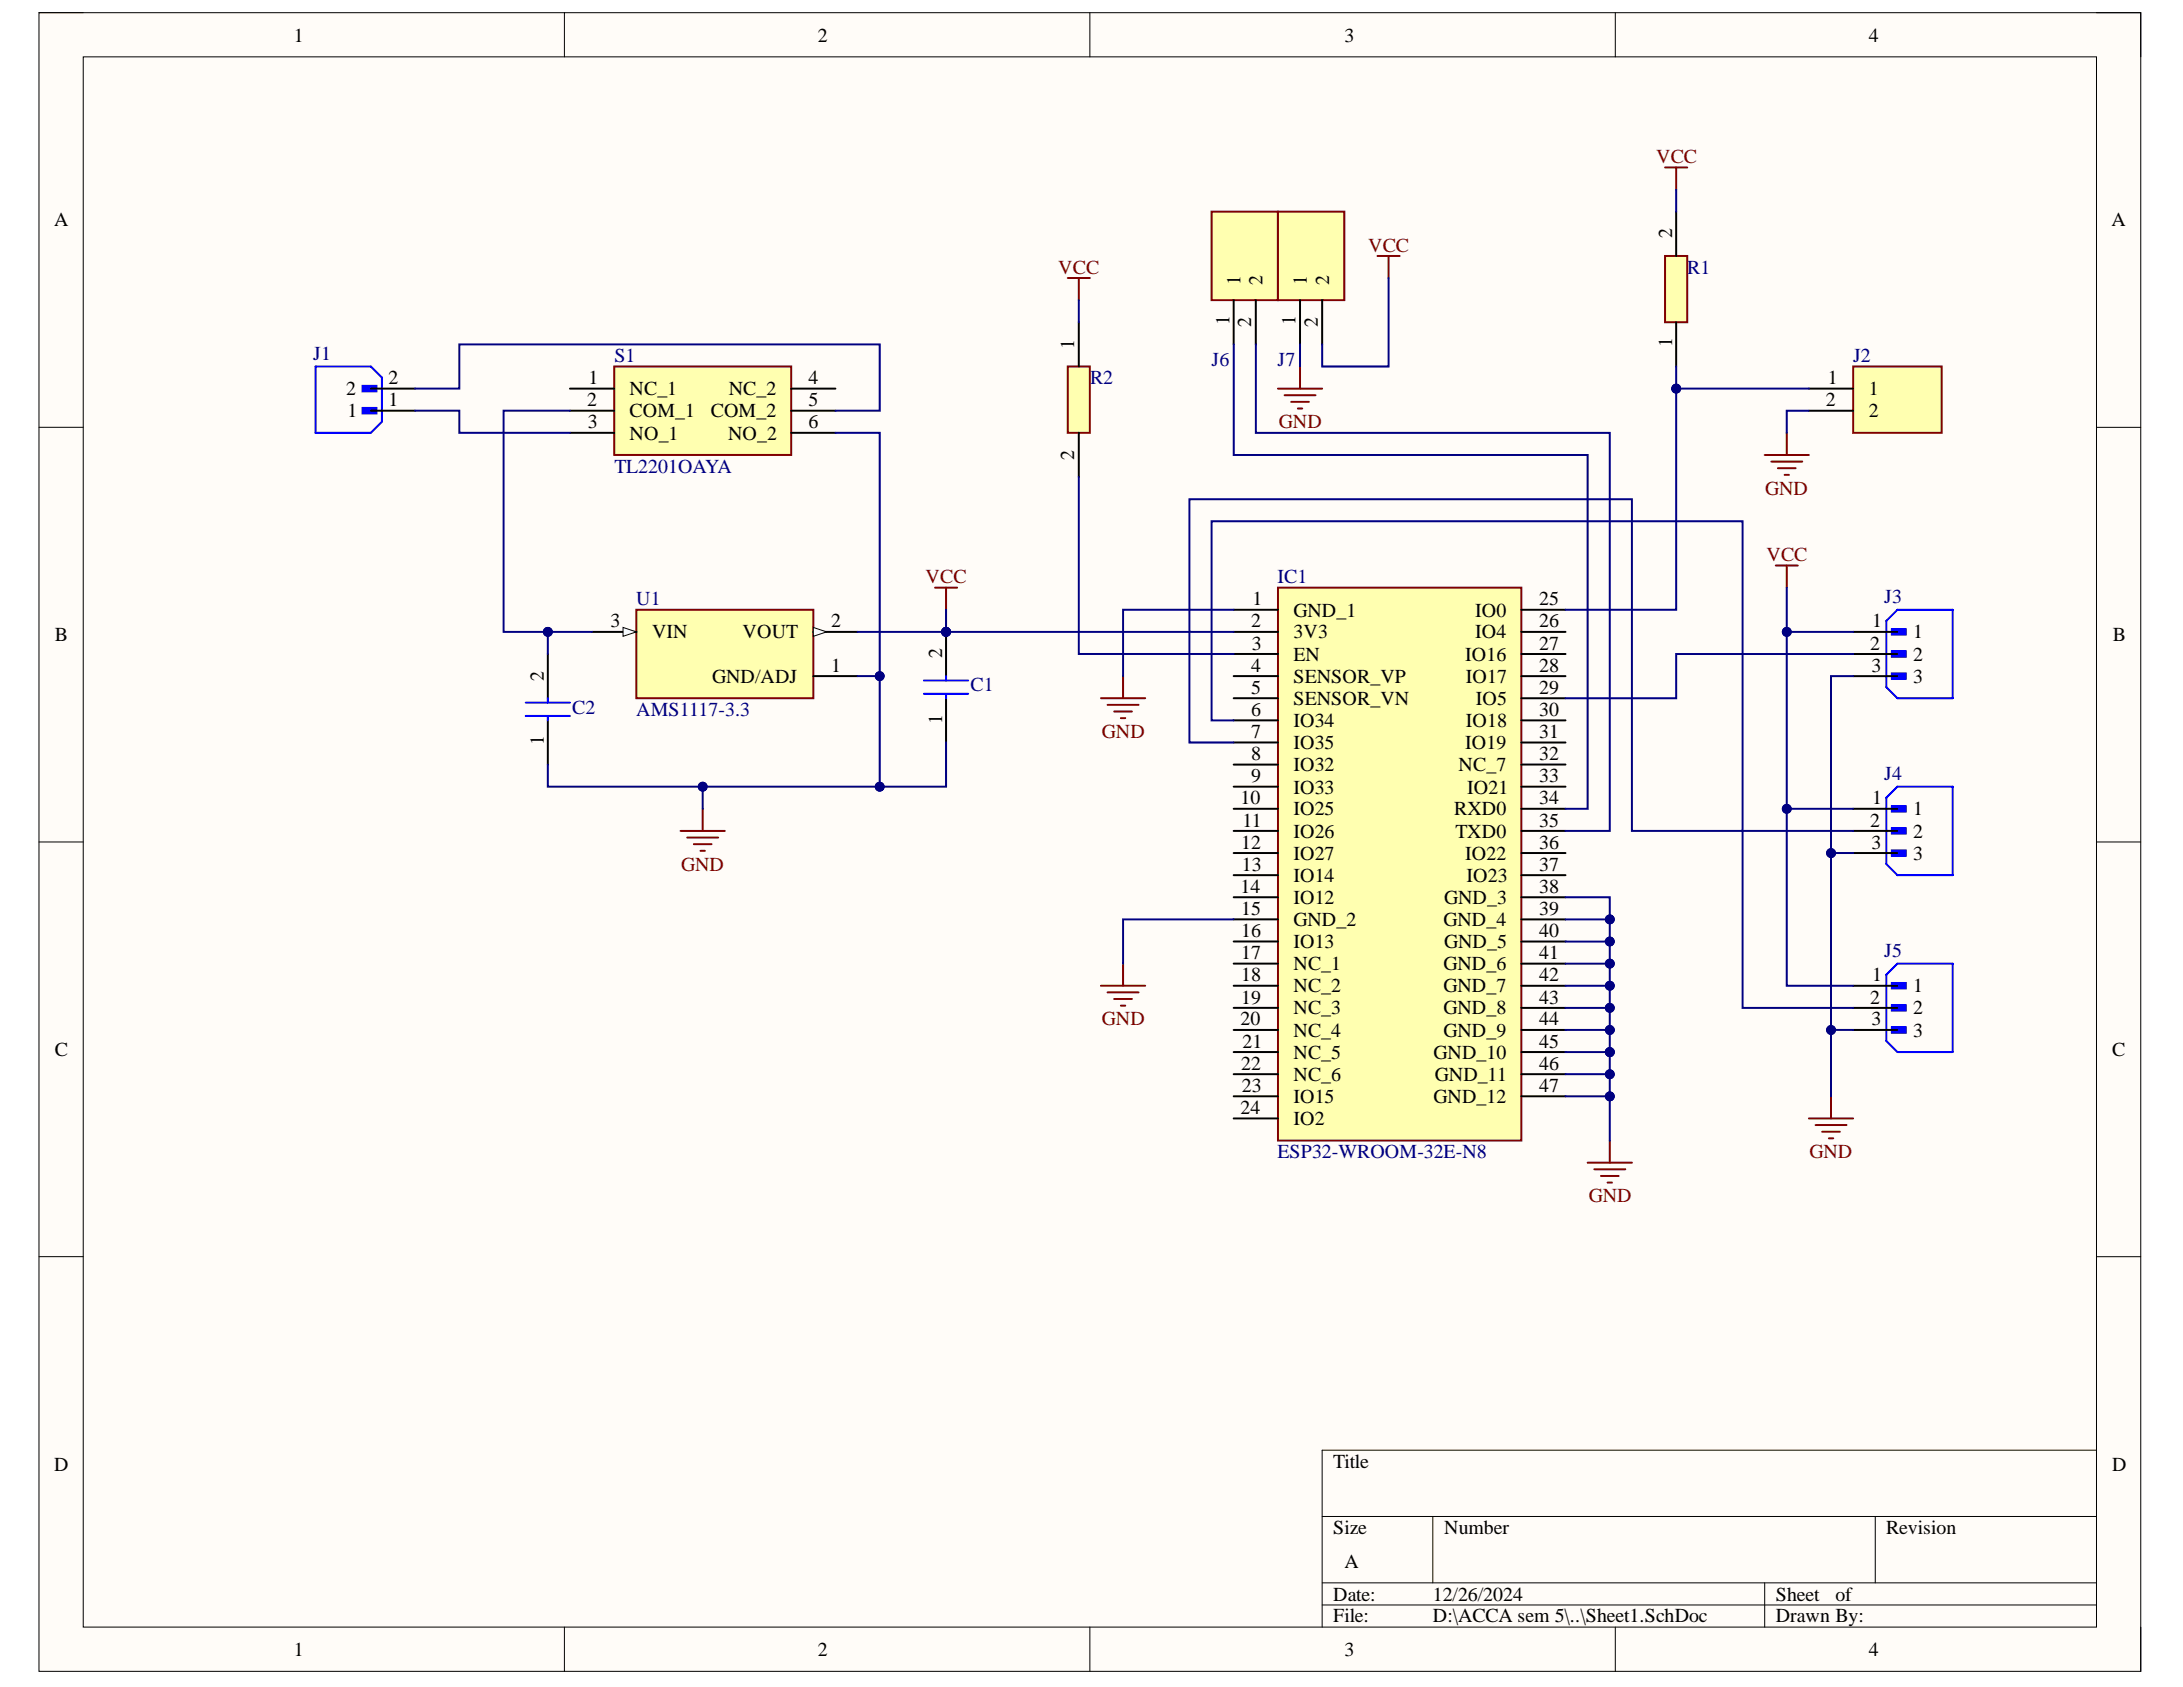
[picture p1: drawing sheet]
<svg xmlns="http://www.w3.org/2000/svg" width="279mm" height="216mm" viewBox="0 0 279 216" stroke-linecap="round" stroke-linejoin="round" font-family="sans-serif">
<defs><g id="words">
<g font-size="2.5">
<text x="37.6" y="5.3">1</text>
<text x="104.7" y="5.3">2</text>
<text x="172.1" y="5.3">3</text>
<text x="239.2" y="5.3">4</text>
<text x="6.9" y="29">A</text>
<text x="270.2" y="29">A</text>
<text x="214" y="30.5" transform="rotate(-90 214 30.5)">2</text>
<text x="157.4" y="41.7" transform="rotate(-90 157.4 41.7)">1</text>
<text x="158.8" y="36.4" transform="rotate(-90 158.8 36.4)">1</text>
<text x="160.1" y="41.8" transform="rotate(-90 160.1 41.8)">2</text>
<text x="161.6" y="36.4" transform="rotate(-90 161.6 36.4)">2</text>
<text x="165.8" y="41.7" transform="rotate(-90 165.8 41.7)">1</text>
<text x="167.2" y="36.4" transform="rotate(-90 167.2 36.4)">1</text>
<text x="168.7" y="41.8" transform="rotate(-90 168.7 41.8)">2</text>
<text x="170.1" y="36.4" transform="rotate(-90 170.1 36.4)">2</text>
<text x="137.5" y="44.6" transform="rotate(-90 137.5 44.6)">1</text>
<text x="214" y="44.4" transform="rotate(-90 214 44.4)">1</text>
<text x="44.3" y="50.6">2</text>
<text x="44.5" y="53.4">1</text>
<text x="49.7" y="52">1</text>
<text x="49.7" y="49.2">2</text>
<text x="75.2" y="52">2</text>
<text x="75.3" y="49.2">1</text>
<text x="80.6" y="50.6">NC_1</text>
<text x="80.6" y="53.4">COM_1</text>
<text x="91" y="53.4">COM_2</text>
<text x="93.3" y="50.6">NC_2</text>
<text x="103.5" y="49.2">4</text>
<text x="103.5" y="52">5</text>
<text x="233.7" y="52">2</text>
<text x="234" y="49.2">1</text>
<text x="239.2" y="50.6">1</text>
<text x="239.2" y="53.4">2</text>
<text x="75.3" y="54.8">3</text>
<text x="80.6" y="56.3">NO_1</text>
<text x="93.2" y="56.3">NO_2</text>
<text x="103.5" y="54.8">6</text>
<text x="137.5" y="58.8" transform="rotate(-90 137.5 58.8)">2</text>
<text x="160.3" y="77.5">1</text>
<text x="197" y="77.5">25</text>
<text x="7" y="82.1">B</text>
<text x="78.1" y="80.3">3</text>
<text x="83.5" y="81.7">VIN</text>
<text x="95" y="81.7">VOUT</text>
<text x="106.4" y="80.3">2</text>
<text x="160.1" y="80.3">2</text>
<text x="160.2" y="83.2">3</text>
<text x="165.6" y="78.9">GND_1</text>
<text x="165.6" y="81.7">3V3</text>
<text x="188.8" y="78.9">IO0</text>
<text x="188.8" y="81.7">IO4</text>
<text x="197" y="80.3">26</text>
<text x="197" y="83.2">27</text>
<text x="239.4" y="83.2">2</text>
<text x="239.6" y="80.3">1</text>
<text x="244.9" y="81.7">1</text>
<text x="270.4" y="82.1">B</text>
<text x="69.6" y="87.1" transform="rotate(-90 69.6 87.1)">2</text>
<text x="91.1" y="87.4">GND/ADJ</text>
<text x="106.4" y="85.9">1</text>
<text x="120.6" y="84.2" transform="rotate(-90 120.6 84.2)">2</text>
<text x="160.1" y="85.9">4</text>
<text x="160.1" y="88.8">5</text>
<text x="165.6" y="84.6">EN</text>
<text x="165.6" y="87.4">SENSOR_VP</text>
<text x="187.5" y="84.6">IO16</text>
<text x="187.6" y="87.4">IO17</text>
<text x="197" y="85.9">28</text>
<text x="197" y="88.8">29</text>
<text x="239.5" y="85.9">3</text>
<text x="244.9" y="84.6">2</text>
<text x="244.9" y="87.4">3</text>
<text x="69.6" y="95.4" transform="rotate(-90 69.6 95.4)">1</text>
<text x="120.6" y="92.6" transform="rotate(-90 120.6 92.6)">1</text>
<text x="160.1" y="91.6">6</text>
<text x="160.1" y="94.5">7</text>
<text x="165.6" y="90.3">SENSOR_VN</text>
<text x="165.6" y="93">IO34</text>
<text x="165.6" y="95.9">IO35</text>
<text x="187.5" y="95.9">IO19</text>
<text x="187.6" y="93">IO18</text>
<text x="188.9" y="90.3">IO5</text>
<text x="197" y="91.6">30</text>
<text x="197" y="94.5">31</text>
<text x="160.1" y="97.3">8</text>
<text x="160.1" y="100.1">9</text>
<text x="165.6" y="98.7">IO32</text>
<text x="165.6" y="101.6">IO33</text>
<text x="186.7" y="98.7">NC_7</text>
<text x="187.8" y="101.6">IO21</text>
<text x="197" y="97.3">32</text>
<text x="197" y="100.1">33</text>
<text x="158.8" y="102.9">10</text>
<text x="159" y="105.8">11</text>
<text x="165.6" y="104.4">IO25</text>
<text x="165.6" y="107.2">IO26</text>
<text x="186.1" y="104.4">RXD0</text>
<text x="186.3" y="107.2">TXD0</text>
<text x="197" y="102.9">34</text>
<text x="197" y="105.8">35</text>
<text x="239.4" y="105.8">2</text>
<text x="239.6" y="102.9">1</text>
<text x="244.9" y="104.4">1</text>
<text x="244.9" y="107.2">2</text>
<text x="158.9" y="108.6">12</text>
<text x="159" y="111.5">13</text>
<text x="165.6" y="110">IO27</text>
<text x="165.6" y="112.8">IO14</text>
<text x="187.5" y="110">IO22</text>
<text x="187.7" y="112.8">IO23</text>
<text x="197" y="108.6">36</text>
<text x="197" y="111.5">37</text>
<text x="239.5" y="108.6">3</text>
<text x="244.9" y="110">3</text>
<text x="158.8" y="114.3">14</text>
<text x="158.9" y="117.1">15</text>
<text x="158.9" y="119.9">16</text>
<text x="165.6" y="115.7">IO12</text>
<text x="165.6" y="118.5">GND_2</text>
<text x="184.7" y="118.5">GND_4</text>
<text x="184.8" y="115.7">GND_3</text>
<text x="197" y="114.3">38</text>
<text x="197" y="117.1">39</text>
<text x="197" y="119.9">40</text>
<text x="158.9" y="122.8">17</text>
<text x="158.9" y="125.6">18</text>
<text x="165.6" y="121.4">IO13</text>
<text x="165.6" y="124.1">NC_1</text>
<text x="184.7" y="124.1">GND_6</text>
<text x="184.8" y="121.4">GND_5</text>
<text x="197" y="122.8">41</text>
<text x="197" y="125.6">42</text>
<text x="239.6" y="125.6">1</text>
<text x="158.8" y="131.2">20</text>
<text x="158.9" y="128.5">19</text>
<text x="165.6" y="127">NC_2</text>
<text x="165.6" y="129.8">NC_3</text>
<text x="184.7" y="127">GND_7</text>
<text x="184.7" y="129.8">GND_8</text>
<text x="197" y="128.5">43</text>
<text x="197" y="131.2">44</text>
<text x="239.4" y="128.5">2</text>
<text x="239.5" y="131.2">3</text>
<text x="244.9" y="127">1</text>
<text x="244.9" y="129.8">2</text>
<text x="7" y="135.1">C</text>
<text x="158.9" y="136.9">22</text>
<text x="159" y="134.1">21</text>
<text x="165.6" y="132.7">NC_4</text>
<text x="165.6" y="135.5">NC_5</text>
<text x="183.5" y="135.5">GND_10</text>
<text x="184.7" y="132.7">GND_9</text>
<text x="197" y="134.1">45</text>
<text x="197" y="136.9">46</text>
<text x="244.9" y="132.7">3</text>
<text x="270.3" y="135.1">C</text>
<text x="158.8" y="142.6">24</text>
<text x="159" y="139.8">23</text>
<text x="165.6" y="138.3">NC_6</text>
<text x="165.6" y="141.1">IO15</text>
<text x="183.5" y="141.1">GND_12</text>
<text x="183.6" y="138.3">GND_11</text>
<text x="197" y="139.8">47</text>
<text x="165.6" y="144">IO2</text>
<text x="6.9" y="188.2">D</text>
<text x="170.6" y="187.9">Title</text>
<text x="270.3" y="188.2">D</text>
<text x="170.6" y="196.3">Size</text>
<text x="184.8" y="196.3">Number</text>
<text x="241.4" y="196.3">Revision</text>
<text x="172.1" y="200.6">A</text>
<text x="170.6" y="204.9">Date:</text>
<text x="170.6" y="207.6">File:</text>
<text x="183.4" y="204.9">12/26/2024</text>
<text x="183.4" y="207.6">D:\ACCA sem 5\..\Sheet1.SchDoc</text>
<text x="227.3" y="204.9">Sheet</text>
<text x="227.3" y="207.6">Drawn By:</text>
<text x="234.9" y="204.9">of</text>
<text x="37.6" y="212">1</text>
<text x="104.7" y="212">2</text>
<text x="172.1" y="212">3</text>
<text x="239.2" y="212">4</text>
</g>
<g font-size="2.5" fill="#800000">
<text x="212" y="20.9">VCC</text>
<text x="135.5" y="35.1">VCC</text>
<text x="175.1" y="32.2">VCC</text>
<text x="163.7" y="54.8">GND</text>
<text x="225.9" y="63.3">GND</text>
<text x="226.1" y="71.8">VCC</text>
<text x="118.5" y="74.6">VCC</text>
<text x="141" y="94.5">GND</text>
<text x="87.2" y="111.5">GND</text>
<text x="141" y="131.2">GND</text>
<text x="231.6" y="148.2">GND</text>
<text x="203.3" y="153.9">GND</text>
</g>
<g font-size="2.5" fill="#000080">
<text x="215.9" y="35.1">R1</text>
<text x="40.1" y="46">J1</text>
<text x="78.6" y="46.4">S1</text>
<text x="155.1" y="46.9">J6</text>
<text x="163.5" y="46.9">J7</text>
<text x="237.2" y="46.4">J2</text>
<text x="139.5" y="49.2">R2</text>
<text x="78.6" y="60.5">TL2201OAYA</text>
<text x="81.4" y="77.5">U1</text>
<text x="163.5" y="74.6">IC1</text>
<text x="241.1" y="77.2">J3</text>
<text x="124.2" y="88.5">C1</text>
<text x="73.2" y="91.3">C2</text>
<text x="81.4" y="91.6">AMS1117-3.3</text>
<text x="241.1" y="99.8">J4</text>
<text x="241.1" y="122.5">J5</text>
<text x="163.5" y="148.2">ESP32-WROOM-32E-N8</text>
</g>
</g></defs>
<path d="M5 1.6h269v212.3h-269z" fill-rule="evenodd" fill="#fffcf8"/>
<path d="M5 1.6h269v212.3h-269z" fill="none" stroke="#000" stroke-width=".13"/>
<path d="M10.7 7.3h257.6v200.9h-257.6z" fill-rule="evenodd" fill="#fffcf8"/>
<g fill="none" stroke="#000" stroke-width=".13">
<path d="M5 1.6h5.7M10.7 7.3h257.6v200.9h-257.6zM72.2 1.6v5.7M139.5 1.6v5.7M206.7 1.6v5.7M268.3 1.6h5.7v5.7M5 54.7h5.7M268.3 54.7h5.7M5 107.8h5.7M268.3 107.8h5.7M5 160.8h5.7M268.3 160.8h5.7"/>
<path d="M169.2 194.1h99.1M183.4 194.1v8.5M240 194.1v8.5M268.3 185.6h-99.1v22.6M72.2 208.2v5.7M139.5 208.2v5.7M169.2 202.6h99.1M169.2 205.4h99.1M206.7 208.2v5.7M225.9 202.6v5.6M274 208.2v5.7"/>
</g>
<path d="M163.6 75.2h31.1v70.8h-31.1z" fill-rule="evenodd" fill="#ffffb0"/>
<path d="M163.6 75.2h31.1v70.8h-31.1z" fill="none" stroke="#800000" stroke-width=".25"/>
<g fill="none" stroke="#000" stroke-width=".25">
<path d="M157.9 78h5.7M194.7 78h5.7M157.9 80.9h5.7M157.9 83.7h5.7M157.9 86.5h5.7M157.9 89.4h5.7M157.9 92.2h5.7M157.9 95h5.7M157.9 97.9h5.7M194.7 80.9h5.7M194.7 83.7h5.7M194.7 86.5h5.7"/>
<path d="M194.7 89.4h5.7M194.7 92.2h5.7M194.7 95h5.7M194.7 97.8h5.7M157.9 100.7h5.7M157.9 103.5h5.7M157.9 106.3h5.7M157.9 109.2h5.7M157.9 112h5.7M157.9 114.8h5.7M157.9 117.7h5.7M194.7 100.7h5.7"/>
<path d="M194.7 103.5h5.7M194.7 106.3h5.7M194.7 109.2h5.7M194.7 112h5.7M194.7 114.8h5.7M194.7 117.7h5.7M157.9 120.5h5.7M157.9 123.3h5.7M157.9 126.2h5.7M157.9 129h5.7M157.9 131.8h5.7M157.9 134.6h5.7"/>
<path d="M157.9 137.5h5.7M194.7 120.5h5.7M194.7 123.3h5.7M194.7 126.2h5.7M194.7 129h5.7M194.7 131.8h5.7M194.7 134.6h5.7M194.7 137.5h5.7M157.9 140.3h5.7M157.9 143.1h5.7M194.7 140.3h5.7"/>
</g>
<path d="M242.1 80.5h1.8v.7h-1.8z" fill-rule="evenodd" fill="#00f"/>
<path d="M242.1 80.5h1.8v.7h-1.8z" fill="none" stroke="#00f" stroke-width=".25"/>
<path d="M242.1 83.3h1.8v.7h-1.8z" fill-rule="evenodd" fill="#00f"/>
<path d="M242.1 83.3h1.8v.7h-1.8z" fill="none" stroke="#00f" stroke-width=".25"/>
<path d="M242.1 86.2h1.8v.7h-1.8z" fill-rule="evenodd" fill="#00f"/>
<path d="M241.4 79.5l1.4-1.5h7.1v11.4h-7.1l-1.4-1.5zM242.1 86.2h1.8v.7h-1.8z" fill="none" stroke="#00f" stroke-width=".25"/>
<path d="M237.2 80.9h5.6M237.2 83.7h5.6M237.2 86.5h5.6" fill="none" stroke="#000" stroke-width=".25"/>
<path d="M242.1 125.8h1.8v.7h-1.8z" fill-rule="evenodd" fill="#00f"/>
<path d="M242.1 125.8h1.8v.7h-1.8z" fill="none" stroke="#00f" stroke-width=".25"/>
<path d="M242.1 128.6h1.8v.7h-1.8z" fill-rule="evenodd" fill="#00f"/>
<path d="M242.1 128.6h1.8v.7h-1.8z" fill="none" stroke="#00f" stroke-width=".25"/>
<path d="M242.1 131.5h1.8v.7h-1.8z" fill-rule="evenodd" fill="#00f"/>
<path d="M241.4 124.7l1.4-1.4h7.1v11.3h-7.1l-1.4-1.4zM242.1 131.5h1.8v.7h-1.8z" fill="none" stroke="#00f" stroke-width=".25"/>
<path d="M237.2 126.2h5.6M237.2 129h5.6M237.2 131.8h5.6" fill="none" stroke="#000" stroke-width=".25"/>
<path d="M242.1 103.2h1.8v.7h-1.8z" fill-rule="evenodd" fill="#00f"/>
<path d="M242.1 103.2h1.8v.7h-1.8z" fill="none" stroke="#00f" stroke-width=".25"/>
<path d="M242.1 106h1.8v.7h-1.8z" fill-rule="evenodd" fill="#00f"/>
<path d="M242.1 106h1.8v.7h-1.8z" fill="none" stroke="#00f" stroke-width=".25"/>
<path d="M242.1 108.8h1.8v.7h-1.8z" fill-rule="evenodd" fill="#00f"/>
<path d="M241.4 102.1l1.4-1.4h7.1v11.3h-7.1l-1.4-1.4zM242.1 108.8h1.8v.7h-1.8z" fill="none" stroke="#00f" stroke-width=".25"/>
<path d="M237.2 103.5h5.6M237.2 106.3h5.6M237.2 109.2h5.6" fill="none" stroke="#000" stroke-width=".25"/>
<path d="M81.4 78h22.7v11.4h-22.7z" fill-rule="evenodd" fill="#ffffb0"/>
<path d="M81.4 78h22.7v11.4h-22.7z" fill="none" stroke="#800000" stroke-width=".25"/>
<path d="M75.8 80.9h5.6" fill="none" stroke="#000" stroke-width=".25"/>
<path d="M79.7 80.3l1.7 .6-1.7 .5z" fill="#f8fcff"/>
<path d="M79.7 80.3l1.7 .6-1.7 .5z" fill="none" stroke="#000" stroke-width=".13"/>
<path d="M104.1 80.9h5.7" fill="none" stroke="#000" stroke-width=".25"/>
<path d="M104.1 80.3l1.7 .6-1.7 .5z" fill="#f8fcff"/>
<path d="M104.1 80.3l1.7 .6-1.7 .5z" fill="none" stroke="#000" stroke-width=".13"/>
<path d="M70.1 83.7v5.7M70.1 92.2v5.7M104.1 86.5h5.7" fill="none" stroke="#000" stroke-width=".25"/>
<path d="M67.3 91.6h5.6M67.3 89.9h5.6M70.1 89.4v.5M70.1 91.6v.6" fill="none" stroke="#00f" stroke-width=".25"/>
<circle cx="121.1" cy="80.9" r=".57" fill="#000080"/>
<circle cx="121.1" cy="80.9" r=".57" fill="none" stroke="#000080" stroke-width=".13"/>
<path d="M121.1 80.9v5.6M121.1 89.4v5.6" fill="none" stroke="#000" stroke-width=".25"/>
<circle cx="121.1" cy="80.9" r=".57" fill="#000080"/>
<circle cx="121.1" cy="80.9" r=".57" fill="none" stroke="#000080" stroke-width=".13"/>
<path d="M118.3 88.8h5.6M118.3 87.1h5.6M121.1 86.5v.6M121.1 88.8v.6" fill="none" stroke="#00f" stroke-width=".25"/>
<path d="M46.4 52.2h1.8v.7h-1.8z" fill-rule="evenodd" fill="#00f"/>
<path d="M46.4 52.2h1.8v.7h-1.8z" fill="none" stroke="#00f" stroke-width=".25"/>
<path d="M46.4 49.4h1.8v.7h-1.8z" fill-rule="evenodd" fill="#00f"/>
<path d="M40.4 46.9h7.1l1.4 1.4v5.7l-1.4 1.4h-7.1zM46.4 49.4h1.8v.7h-1.8z" fill="none" stroke="#00f" stroke-width=".25"/>
<path d="M47.5 52.6h5.6M47.5 49.7h5.6" fill="none" stroke="#000" stroke-width=".25"/>
<g fill="none" stroke="#800000" stroke-width=".25">
<path d="M227.3 72.4h2.8M228.7 72.4v2.8M140.9 89.4h5.7M141.8 90.2h3.9M142.6 91.1h2.3M143.5 91.9h.5M143.7 86.5v2.9M87.1 106.3h5.7M88 107.2h3.9M88.8 108h2.3M89.7 108.9h.5M89.9 103.5v2.8"/>
<path d="M140.9 126.2h5.7M141.8 127h3.9M142.6 127.8h2.3M143.5 128.7h.5M143.7 123.3v2.9M203.2 148.8h5.7M204.1 149.6h3.9M204.9 150.5h2.3M205.7 151.3h.6M206 146v2.8M231.5 143.1h5.7M232.4 144h3.9"/>
<path d="M233.2 144.8h2.3M234.1 145.7h.5M234.3 140.3v2.8"/>
</g>
<path d="M136.7 46.9h2.8v8.5h-2.8z" fill-rule="evenodd" fill="#ffffb0"/>
<path d="M136.7 35.6h2.8M138.1 35.6v2.8M136.7 46.9h2.8v8.5h-2.8zM119.7 75.2h2.8M121.1 75.2v2.8" fill="none" stroke="#800000" stroke-width=".25"/>
<path d="M138.1 41.2v5.7M138.1 55.4v5.7" fill="none" stroke="#000" stroke-width=".25"/>
<path d="M237.2 46.9h11.3v8.5h-11.3z" fill-rule="evenodd" fill="#ffffb0"/>
<path d="M237.2 46.9h11.3v8.5h-11.3z" fill="none" stroke="#800000" stroke-width=".25"/>
<path d="M231.5 49.7h5.7M231.5 52.6h5.7" fill="none" stroke="#000" stroke-width=".25"/>
<path d="M213.1 32.8h2.8v8.4h-2.8z" fill-rule="evenodd" fill="#ffffb0"/>
<path d="M213.1 32.8h2.8v8.4h-2.8zM213.1 21.4h2.8M214.5 21.4v2.9M225.9 58.2h5.6M226.7 59.1h4M227.6 59.9h2.2M228.7 55.4v2.8M228.4 60.8h.6" fill="none" stroke="#800000" stroke-width=".25"/>
<path d="M214.5 27.1v5.7M214.5 41.2v5.7" fill="none" stroke="#000" stroke-width=".25"/>
<path d="M78.6 46.9h22.7v11.3h-22.7z" fill-rule="evenodd" fill="#ffffb0"/>
<path d="M78.6 46.9h22.7v11.3h-22.7z" fill="none" stroke="#800000" stroke-width=".25"/>
<path d="M72.9 49.7h5.7M72.9 52.6h5.7M72.9 55.4h5.7M101.3 49.7h5.6M101.3 52.6h5.6M101.3 55.4h5.6" fill="none" stroke="#000" stroke-width=".25"/>
<path d="M155.1 27.1h8.5v11.3h-8.5z" fill-rule="evenodd" fill="#ffffb0"/>
<path d="M155.1 27.1h8.5v11.3h-8.5z" fill="none" stroke="#800000" stroke-width=".25"/>
<path d="M157.9 38.4v5.7M160.7 38.4v5.7" fill="none" stroke="#000" stroke-width=".25"/>
<path d="M163.6 27.1h8.5v11.3h-8.5z" fill-rule="evenodd" fill="#ffffb0"/>
<path d="M163.6 27.1h8.5v11.3h-8.5z" fill="none" stroke="#800000" stroke-width=".25"/>
<path d="M166.4 38.4v5.7M169.2 38.4v5.7" fill="none" stroke="#000" stroke-width=".25"/>
<path d="M121.1 95v5.7h-51v-2.8" fill="none" stroke="#000080" stroke-width=".25"/>
<circle cx="89.9" cy="100.7" r=".57" fill="#000080"/>
<circle cx="89.9" cy="100.7" r=".57" fill="none" stroke="#000080" stroke-width=".13"/>
<circle cx="112.6" cy="100.7" r=".57" fill="#000080"/>
<circle cx="112.6" cy="100.7" r=".57" fill="none" stroke="#000080" stroke-width=".13"/>
<path d="M109.8 80.9h48.1" fill="none" stroke="#000080" stroke-width=".25"/>
<circle cx="121.1" cy="80.9" r=".57" fill="#000080"/>
<circle cx="121.1" cy="80.9" r=".57" fill="none" stroke="#000080" stroke-width=".13"/>
<path d="M106.9 55.4h5.7v31.1h-2.8" fill="none" stroke="#000080" stroke-width=".25"/>
<circle cx="112.6" cy="86.5" r=".57" fill="#000080"/>
<circle cx="112.6" cy="86.5" r=".57" fill="none" stroke="#000080" stroke-width=".13"/>
<path d="M112.6 86.5v14.2" fill="none" stroke="#000080" stroke-width=".25"/>
<circle cx="112.6" cy="86.5" r=".57" fill="#000080"/>
<circle cx="112.6" cy="86.5" r=".57" fill="none" stroke="#000080" stroke-width=".13"/>
<circle cx="112.6" cy="100.7" r=".57" fill="#000080"/>
<circle cx="112.6" cy="100.7" r=".57" fill="none" stroke="#000080" stroke-width=".13"/>
<path d="M89.9 100.7v2.8" fill="none" stroke="#000080" stroke-width=".25"/>
<circle cx="89.9" cy="100.7" r=".57" fill="#000080"/>
<circle cx="89.9" cy="100.7" r=".57" fill="none" stroke="#000080" stroke-width=".13"/>
<path d="M157.9 78h-14.2v8.5M200.4 140.3h5.6" fill="none" stroke="#000080" stroke-width=".25"/>
<circle cx="206" cy="140.3" r=".56" fill="#000080"/>
<circle cx="206" cy="140.3" r=".56" fill="none" stroke="#000080" stroke-width=".13"/>
<path d="M200.4 126.2h5.6v2.8" fill="none" stroke="#000080" stroke-width=".25"/>
<circle cx="206" cy="126.2" r=".56" fill="#000080"/>
<circle cx="206" cy="126.2" r=".56" fill="none" stroke="#000080" stroke-width=".13"/>
<circle cx="206" cy="129" r=".56" fill="#000080"/>
<circle cx="206" cy="129" r=".56" fill="none" stroke="#000080" stroke-width=".13"/>
<path d="M200.4 129h5.6v2.8" fill="none" stroke="#000080" stroke-width=".25"/>
<circle cx="206" cy="129" r=".56" fill="#000080"/>
<circle cx="206" cy="129" r=".56" fill="none" stroke="#000080" stroke-width=".13"/>
<circle cx="206" cy="131.8" r=".56" fill="#000080"/>
<circle cx="206" cy="131.8" r=".56" fill="none" stroke="#000080" stroke-width=".13"/>
<path d="M200.4 131.8h5.6v2.8" fill="none" stroke="#000080" stroke-width=".25"/>
<circle cx="206" cy="131.8" r=".56" fill="#000080"/>
<circle cx="206" cy="131.8" r=".56" fill="none" stroke="#000080" stroke-width=".13"/>
<circle cx="206" cy="134.6" r=".56" fill="#000080"/>
<circle cx="206" cy="134.6" r=".56" fill="none" stroke="#000080" stroke-width=".13"/>
<path d="M228.7 75.2v5.7h8.5M157.9 117.7h-14.2v5.6" fill="none" stroke="#000080" stroke-width=".25"/>
<circle cx="228.7" cy="80.9" r=".57" fill="#000080"/>
<circle cx="228.7" cy="80.9" r=".57" fill="none" stroke="#000080" stroke-width=".13"/>
<path d="M228.7 80.9v22.6h8.5" fill="none" stroke="#000080" stroke-width=".25"/>
<circle cx="228.7" cy="80.9" r=".57" fill="#000080"/>
<circle cx="228.7" cy="80.9" r=".57" fill="none" stroke="#000080" stroke-width=".13"/>
<circle cx="228.7" cy="103.5" r=".56" fill="#000080"/>
<circle cx="228.7" cy="103.5" r=".56" fill="none" stroke="#000080" stroke-width=".13"/>
<path d="M228.7 103.5v22.7h8.5" fill="none" stroke="#000080" stroke-width=".25"/>
<circle cx="228.7" cy="103.5" r=".56" fill="#000080"/>
<circle cx="228.7" cy="103.5" r=".56" fill="none" stroke="#000080" stroke-width=".13"/>
<path d="M234.3 131.8h2.9" fill="none" stroke="#000080" stroke-width=".25"/>
<circle cx="234.4" cy="131.8" r=".56" fill="#000080"/>
<circle cx="234.4" cy="131.8" r=".56" fill="none" stroke="#000080" stroke-width=".13"/>
<path d="M234.3 109.2h2.9" fill="none" stroke="#000080" stroke-width=".25"/>
<circle cx="234.4" cy="109.2" r=".56" fill="#000080"/>
<circle cx="234.4" cy="109.2" r=".56" fill="none" stroke="#000080" stroke-width=".13"/>
<path d="M237.2 86.5h-2.9v53.8" fill="none" stroke="#000080" stroke-width=".25"/>
<circle cx="234.4" cy="109.2" r=".56" fill="#000080"/>
<circle cx="234.4" cy="109.2" r=".56" fill="none" stroke="#000080" stroke-width=".13"/>
<circle cx="234.4" cy="131.8" r=".56" fill="#000080"/>
<circle cx="234.4" cy="131.8" r=".56" fill="none" stroke="#000080" stroke-width=".13"/>
<path d="M138.1 38.4v2.8M121.1 78v2.9M138.1 61.1v22.6h19.8M157.9 95h-5.7v-31.1h56.7v42.4h28.3M157.9 92.2h-2.8v-25.5h67.9v62.3h14.2M237.2 83.7h-22.7v5.7h-14.1" fill="none" stroke="#000080" stroke-width=".25"/>
<circle cx="121.1" cy="80.9" r=".57" fill="#000080"/>
<circle cx="121.1" cy="80.9" r=".57" fill="none" stroke="#000080" stroke-width=".13"/>
<path d="M214.5 24.3v2.8M53.1 52.6h5.7v2.8h14.1M53.1 49.7h5.7v-5.6h53.8v8.5h-5.7M231.5 52.6h-2.8v2.8M70.1 80.9v2.8" fill="none" stroke="#000080" stroke-width=".25"/>
<circle cx="70.1" cy="80.9" r=".57" fill="#000080"/>
<circle cx="70.1" cy="80.9" r=".57" fill="none" stroke="#000080" stroke-width=".13"/>
<path d="M206 134.6v2.9" fill="none" stroke="#000080" stroke-width=".25"/>
<circle cx="206" cy="134.6" r=".56" fill="#000080"/>
<circle cx="206" cy="134.6" r=".56" fill="none" stroke="#000080" stroke-width=".13"/>
<circle cx="206" cy="137.5" r=".56" fill="#000080"/>
<circle cx="206" cy="137.5" r=".56" fill="none" stroke="#000080" stroke-width=".13"/>
<path d="M200.4 134.6h5.6" fill="none" stroke="#000080" stroke-width=".25"/>
<circle cx="206" cy="134.6" r=".56" fill="#000080"/>
<circle cx="206" cy="134.6" r=".56" fill="none" stroke="#000080" stroke-width=".13"/>
<path d="M200.4 117.7h5.6" fill="none" stroke="#000080" stroke-width=".25"/>
<circle cx="206" cy="117.7" r=".56" fill="#000080"/>
<circle cx="206" cy="117.7" r=".56" fill="none" stroke="#000080" stroke-width=".13"/>
<path d="M200.4 123.3h5.6" fill="none" stroke="#000080" stroke-width=".25"/>
<circle cx="206" cy="123.3" r=".56" fill="#000080"/>
<circle cx="206" cy="123.3" r=".56" fill="none" stroke="#000080" stroke-width=".13"/>
<path d="M200.4 114.8h5.6v5.7h-5.6" fill="none" stroke="#000080" stroke-width=".25"/>
<circle cx="206" cy="117.7" r=".56" fill="#000080"/>
<circle cx="206" cy="117.7" r=".56" fill="none" stroke="#000080" stroke-width=".13"/>
<circle cx="206" cy="120.5" r=".56" fill="#000080"/>
<circle cx="206" cy="120.5" r=".56" fill="none" stroke="#000080" stroke-width=".13"/>
<path d="M206 120.5v5.7" fill="none" stroke="#000080" stroke-width=".25"/>
<circle cx="206" cy="126.2" r=".56" fill="#000080"/>
<circle cx="206" cy="126.2" r=".56" fill="none" stroke="#000080" stroke-width=".13"/>
<circle cx="206" cy="123.3" r=".56" fill="#000080"/>
<circle cx="206" cy="123.3" r=".56" fill="none" stroke="#000080" stroke-width=".13"/>
<circle cx="206" cy="120.5" r=".56" fill="#000080"/>
<circle cx="206" cy="120.5" r=".56" fill="none" stroke="#000080" stroke-width=".13"/>
<path d="M200.4 137.5h5.6v8.5" fill="none" stroke="#000080" stroke-width=".25"/>
<circle cx="206" cy="137.5" r=".56" fill="#000080"/>
<circle cx="206" cy="137.5" r=".56" fill="none" stroke="#000080" stroke-width=".13"/>
<circle cx="206" cy="140.3" r=".56" fill="#000080"/>
<circle cx="206" cy="140.3" r=".56" fill="none" stroke="#000080" stroke-width=".13"/>
<path d="M214.5 46.9v2.8" fill="none" stroke="#000080" stroke-width=".25"/>
<circle cx="214.5" cy="49.7" r=".57" fill="#000080"/>
<circle cx="214.5" cy="49.7" r=".57" fill="none" stroke="#000080" stroke-width=".13"/>
<path d="M231.5 49.7h-17v28.3h-14.1" fill="none" stroke="#000080" stroke-width=".25"/>
<circle cx="214.5" cy="49.7" r=".57" fill="#000080"/>
<circle cx="214.5" cy="49.7" r=".57" fill="none" stroke="#000080" stroke-width=".13"/>
<path d="M72.9 52.6h-8.4v28.3h11.3" fill="none" stroke="#000080" stroke-width=".25"/>
<circle cx="70.1" cy="80.9" r=".57" fill="#000080"/>
<circle cx="70.1" cy="80.9" r=".57" fill="none" stroke="#000080" stroke-width=".13"/>
<path d="M177.7 35.6v11.3h-8.5v-2.8M157.9 44.1v14.1h45.3v45.3h-2.8M160.7 44.1v11.3h45.3v50.9h-5.6M166.4 44.1v2.8" fill="none" stroke="#000080" stroke-width=".25"/>
<path d="M176.3 32.8h2.8M177.7 32.8v2.8M163.6 49.7h5.6M164.4 50.6h4M165.3 51.4h2.2M166.1 52.3h.6M166.4 46.9v2.8" fill="none" stroke="#800000" stroke-width=".25"/>
<use href="#words"/>
</svg>
